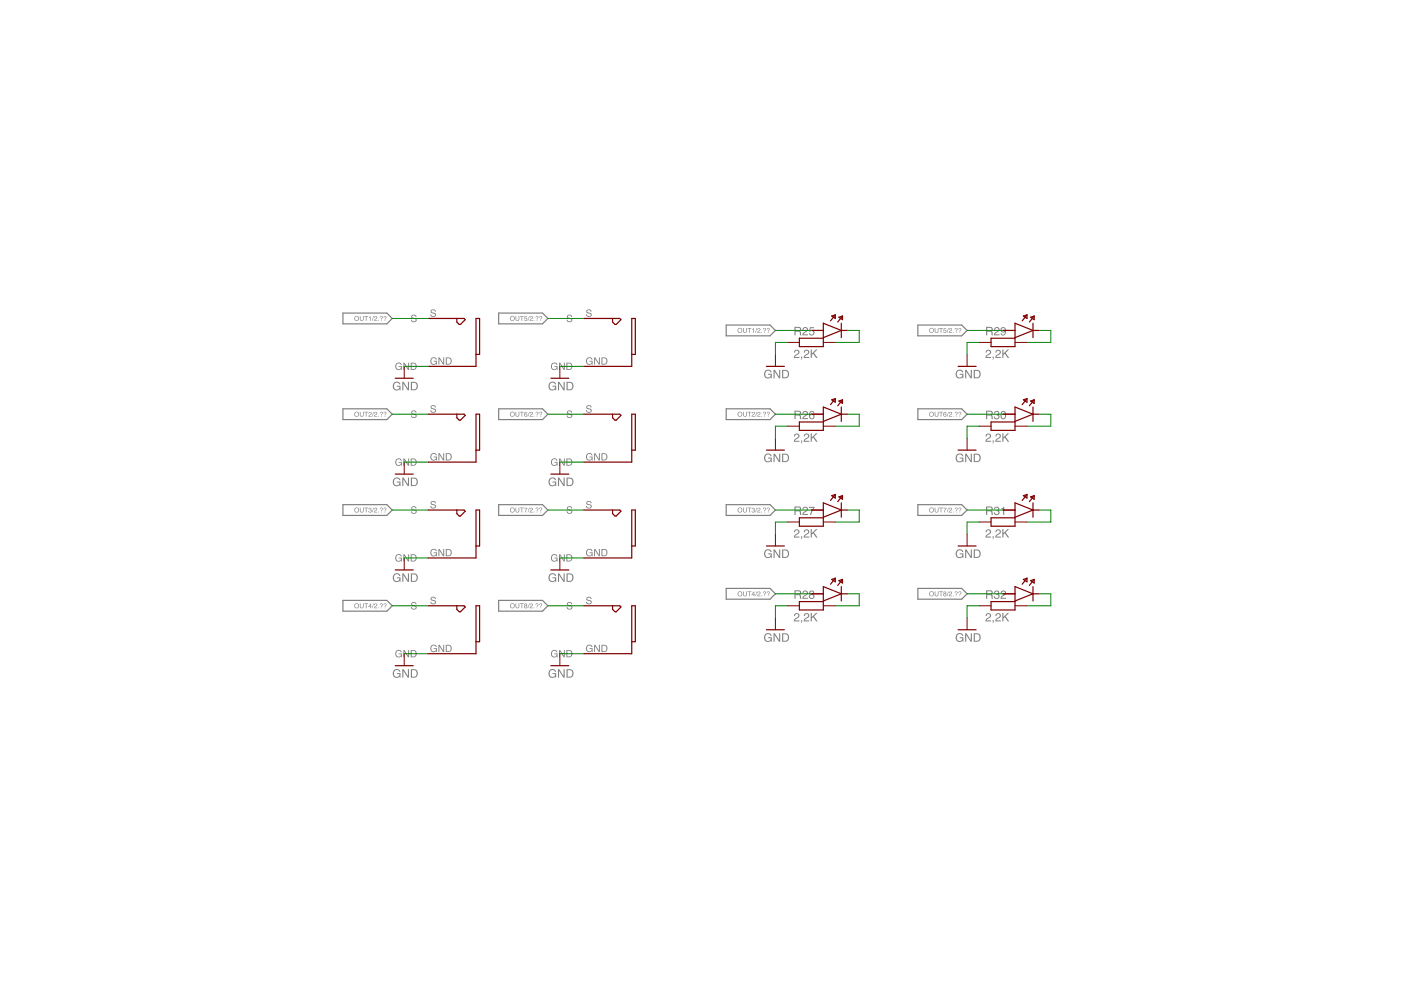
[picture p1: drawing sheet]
<svg xmlns="http://www.w3.org/2000/svg" width="297mm" height="210mm" viewBox="0 0 297 210" stroke-linecap="round" stroke-linejoin="round" font-family="sans-serif">
<g fill="#808080">
<path d="M83.5 81.2a.8 .8 0 0 1 1.4 .3h-.3a.65 .65 0 0 0-.9-.2 .65 .65 0 0 0-.1 .9 .57 .57 0 0 0 .6 .4 .57 .57 0 0 0 .5-.6h-.6v-.2h.8v.9h-.1l-.1-.2a.88 .88 0 0 1-1.2 .1 .88 .88 0 0 1-.1-1.2zM85.3 81h.3l.9 1.4v-1.4h.2v1.7h-.3l-.9-1.4v1.4h-.2zM87.3 81.2v1.3h.5a.7 .7 0 0 0 .5-.6 .7 .7 0 0 0-.5-.7zM87.1 81h.7a.91 .91 0 0 1 .8 .9 .91 .91 0 0 1-.8 .8h-.7z" fill-rule="evenodd"/>
<path d="M83.5 101.5a.8 .8 0 0 1 1.4 .3h-.3a.65 .65 0 0 0-.9-.2 .65 .65 0 0 0-.1 1 .57 .57 0 0 0 .6 .3 .57 .57 0 0 0 .5-.6h-.6v-.2h.8v1h-.1l-.1-.3a.88 .88 0 0 1-1.2 .1 .88 .88 0 0 1-.1-1.2zM85.3 101.3h.3l.9 1.4v-1.4h.2v1.8h-.3l-.9-1.5v1.5h-.2zM87.3 101.5v1.4h.5a.7 .7 0 0 0 .5-.7 .7 .7 0 0 0-.5-.7zM87.1 101.3h.7a.91 .91 0 0 1 .8 .9 .91 .91 0 0 1-.8 .9h-.7z" fill-rule="evenodd"/>
<path d="M83.5 121.8a.8 .8 0 0 1 1.4 .3h-.3a.65 .65 0 0 0-.9-.2 .65 .65 0 0 0-.1 1 .57 .57 0 0 0 .6 .3 .57 .57 0 0 0 .5-.6h-.6v-.2h.8v1h-.1l-.1-.3a.88 .88 0 0 1-1.2 .1 .88 .88 0 0 1-.1-1.2zM85.3 121.6h.3l.9 1.4v-1.4h.2v1.8h-.3l-.9-1.5v1.5h-.2zM87.3 121.8v1.4h.5a.7 .7 0 0 0 .5-.7 .7 .7 0 0 0-.5-.7zM87.1 121.6h.7a.91 .91 0 0 1 .8 .9 .91 .91 0 0 1-.8 .9h-.7z" fill-rule="evenodd"/>
<path d="M83.5 142.1a.8 .8 0 0 1 1.4 .3h-.3a.65 .65 0 0 0-.9-.2 .65 .65 0 0 0-.1 1 .57 .57 0 0 0 .6 .3 .57 .57 0 0 0 .5-.6h-.6v-.2h.8v1h-.1l-.1-.3a.88 .88 0 0 1-1.2 .1 .88 .88 0 0 1-.1-1.2zM85.3 141.9h.3l.9 1.4v-1.4h.2v1.8h-.3l-.9-1.5v1.5h-.2zM87.3 142.1v1.4h.5a.7 .7 0 0 0 .5-.7 .7 .7 0 0 0-.5-.7zM87.1 141.9h.7a.91 .91 0 0 1 .8 .9 .91 .91 0 0 1-.8 .9h-.7z" fill-rule="evenodd"/>
<path d="M116.5 81.2a.8 .8 0 0 1 1.4 .3h-.2a.65 .65 0 0 0-1-.2 .65 .65 0 0 0-.1 .9 .57 .57 0 0 0 .7 .4 .57 .57 0 0 0 .4-.6h-.6v-.2h.8v.9h-.1l-.1-.2a.88 .88 0 0 1-1.2 .1 .88 .88 0 0 1-.1-1.2zM118.3 81h.3l.9 1.4v-1.4h.2v1.7h-.3l-.9-1.4v1.4h-.2zM120.4 81.2v1.3h.4a.7 .7 0 0 0 .6-.6 .7 .7 0 0 0-.6-.7zM120.1 81h.7a.91 .91 0 0 1 .8 .9 .91 .91 0 0 1-.8 .8h-.7z" fill-rule="evenodd"/>
<path d="M116.5 101.5a.8 .8 0 0 1 1.4 .3h-.2a.65 .65 0 0 0-1-.2 .65 .65 0 0 0-.1 1 .57 .57 0 0 0 .7 .3 .57 .57 0 0 0 .4-.6h-.6v-.2h.8v1h-.1l-.1-.3a.88 .88 0 0 1-1.2 .1 .88 .88 0 0 1-.1-1.2zM118.3 101.3h.3l.9 1.4v-1.4h.2v1.8h-.3l-.9-1.5v1.5h-.2zM120.4 101.5v1.4h.4a.7 .7 0 0 0 .6-.7 .7 .7 0 0 0-.6-.7zM120.1 101.3h.7a.91 .91 0 0 1 .8 .9 .91 .91 0 0 1-.8 .9h-.7z" fill-rule="evenodd"/>
<path d="M116.5 121.8a.8 .8 0 0 1 1.4 .3h-.2a.65 .65 0 0 0-1-.2 .65 .65 0 0 0-.1 1 .57 .57 0 0 0 .7 .3 .57 .57 0 0 0 .4-.6h-.6v-.2h.8v1h-.1l-.1-.3a.88 .88 0 0 1-1.2 .1 .88 .88 0 0 1-.1-1.2zM118.3 121.6h.3l.9 1.4v-1.4h.2v1.8h-.3l-.9-1.5v1.5h-.2zM120.4 121.8v1.4h.4a.7 .7 0 0 0 .6-.7 .7 .7 0 0 0-.6-.7zM120.1 121.6h.7a.91 .91 0 0 1 .8 .9 .91 .91 0 0 1-.8 .9h-.7z" fill-rule="evenodd"/>
<path d="M116.5 142.1a.8 .8 0 0 1 1.4 .3h-.2a.65 .65 0 0 0-1-.2 .65 .65 0 0 0-.1 1 .57 .57 0 0 0 .7 .3 .57 .57 0 0 0 .4-.6h-.6v-.2h.8v1h-.1l-.1-.3a.88 .88 0 0 1-1.2 .1 .88 .88 0 0 1-.1-1.2zM118.3 141.9h.3l.9 1.4v-1.4h.2v1.8h-.3l-.9-1.5v1.5h-.2zM120.4 142.1v1.4h.4a.7 .7 0 0 0 .6-.7 .7 .7 0 0 0-.6-.7zM120.1 141.9h.7a.91 .91 0 0 1 .8 .9 .91 .91 0 0 1-.8 .9h-.7z" fill-rule="evenodd"/>
<path d="M162.2 78.6a.8 .8 0 0 1 1.4 .4h-.2a.65 .65 0 0 0-1-.3 .65 .65 0 0 0-.1 1 .57 .57 0 0 0 .7 .3 .57 .57 0 0 0 .4-.5h-.6v-.2h.8v.9h-.1l-.1-.2a.88 .88 0 0 1-1.2 0 .88 .88 0 0 1-.1-1.2zM164 78.4h.3l.9 1.5v-1.5h.2v1.8h-.2l-1-1.4v1.4h-.2zM166.1 78.6v1.4h.4a.7 .7 0 0 0 .6-.7 .7 .7 0 0 0-.6-.7zM165.8 78.4h.7a.91 .91 0 0 1 .8 .9 .91 .91 0 0 1-.8 .9h-.7z" fill-rule="evenodd"/>
<path d="M168.5 74.3a.6 .6 0 0 1 1 .2 .6 .6 0 0 1-.6 .8l-.4 .4h1v.2h-1.2a1.47 1.47 0 0 1 .9-1.1 .35 .35 0 0 0-.3-.5 .35 .35 0 0 0-.3 .5h-.3zM169.8 75.6h.3l-.1 .5-.2 .2 .2-.4h-.2zM170.6 74.3a.6 .6 0 0 1 1 .2 .6 .6 0 0 1-.6 .8l-.4 .4h1v.2h-1.2a1.47 1.47 0 0 1 .9-1.1 .35 .35 0 0 0-.3-.5 .35 .35 0 0 0-.4 .5h-.2zM171.9 74.1h.2v.9l.9-.9h.3l-.7 .7 .7 1.1h-.3l-.6-.9-.3 .3v.6h-.2z" fill-rule="evenodd"/>
<path d="M162.2 96.4a.8 .8 0 0 1 1.4 .3h-.2a.65 .65 0 0 0-1-.2 .65 .65 0 0 0-.1 1 .57 .57 0 0 0 .7 .3 .57 .57 0 0 0 .4-.6h-.6v-.2h.8v1h-.1l-.1-.2a.88 .88 0 0 1-1.2 0 .88 .88 0 0 1-.1-1.2zM164 96.2h.3l.9 1.4v-1.4h.2v1.8h-.2l-1-1.5v1.5h-.2zM166.1 96.4v1.4h.4a.7 .7 0 0 0 .6-.7 .7 .7 0 0 0-.6-.7zM165.8 96.2h.7a.91 .91 0 0 1 .8 .9 .91 .91 0 0 1-.8 .9h-.7z" fill-rule="evenodd"/>
<path d="M168.5 92a.6 .6 0 0 1 1 .3 .6 .6 0 0 1-.6 .8l-.4 .4h1v.2h-1.2a1.47 1.47 0 0 1 .9-1.1 .35 .35 0 0 0-.3-.5 .35 .35 0 0 0-.3 .4h-.3zM169.8 93.4h.3l-.1 .5-.2 .1 .2-.3h-.2zM170.6 92a.6 .6 0 0 1 1 .3 .6 .6 0 0 1-.6 .8l-.4 .4h1v.2h-1.2a1.47 1.47 0 0 1 .9-1.1 .35 .35 0 0 0-.3-.5 .35 .35 0 0 0-.4 .4h-.2zM171.9 91.9h.2v.8l.9-.8h.3l-.7 .7 .7 1.1h-.3l-.6-.9-.3 .2v.7h-.2z" fill-rule="evenodd"/>
<path d="M162.2 116.7a.8 .8 0 0 1 1.4 .3h-.2a.65 .65 0 0 0-1-.2 .65 .65 0 0 0-.1 1 .57 .57 0 0 0 .7 .3 .57 .57 0 0 0 .4-.6h-.6v-.2h.8v1h-.1l-.1-.2a.88 .88 0 0 1-1.2 0 .88 .88 0 0 1-.1-1.2zM164 116.5h.3l.9 1.5v-1.5h.2v1.8h-.2l-1-1.5v1.5h-.2zM166.1 116.7v1.4h.4a.7 .7 0 0 0 .6-.7 .7 .7 0 0 0-.6-.7zM165.8 116.5h.7a.91 .91 0 0 1 .8 .9 .91 .91 0 0 1-.8 .9h-.7z" fill-rule="evenodd"/>
<path d="M168.5 112.3a.6 .6 0 0 1 1 .3 .6 .6 0 0 1-.6 .8l-.4 .4h1v.2h-1.2a1.47 1.47 0 0 1 .9-1.1 .35 .35 0 0 0-.3-.5 .35 .35 0 0 0-.3 .4h-.3zM169.8 113.7h.3l-.1 .5-.2 .1 .2-.3h-.2zM170.6 112.3a.6 .6 0 0 1 1 .3 .6 .6 0 0 1-.6 .8l-.4 .4h1v.2h-1.2a1.47 1.47 0 0 1 .9-1.1 .35 .35 0 0 0-.3-.5 .35 .35 0 0 0-.4 .4h-.2zM171.9 112.2h.2v.9l.9-.9h.3l-.7 .7 .7 1.1h-.3l-.6-.9-.3 .3v.6h-.2z" fill-rule="evenodd"/>
<path d="M162.2 134.5a.8 .8 0 0 1 1.4 .3h-.2a.65 .65 0 0 0-1-.2 .65 .65 0 0 0-.1 1 .57 .57 0 0 0 .7 .3 .57 .57 0 0 0 .4-.6h-.6v-.2h.8v1h-.1l-.1-.3a.88 .88 0 0 1-1.2 .1 .88 .88 0 0 1-.1-1.2zM164 134.3h.3l.9 1.4v-1.4h.2v1.8h-.2l-1-1.5v1.5h-.2zM166.1 134.5v1.4h.4a.7 .7 0 0 0 .6-.7 .7 .7 0 0 0-.6-.7zM165.8 134.3h.7a.91 .91 0 0 1 .8 .9 .91 .91 0 0 1-.8 .9h-.7z" fill-rule="evenodd"/>
<path d="M168.5 130.1a.6 .6 0 0 1 1 .3 .6 .6 0 0 1-.6 .8l-.4 .3h1v.2h-1.2a1.47 1.47 0 0 1 .9-1 .35 .35 0 0 0-.3-.5 .35 .35 0 0 0-.3 .4h-.3zM169.8 131.5h.3l-.1 .5-.2 .1 .2-.3-.2-.1zM170.6 130.1a.6 .6 0 0 1 1 .3 .6 .6 0 0 1-.6 .8l-.4 .3h1v.2h-1.2a1.47 1.47 0 0 1 .9-1 .35 .35 0 0 0-.3-.5 .35 .35 0 0 0-.4 .4h-.2zM171.9 130h.2v.8l.9-.8h.3l-.7 .7 .7 1h-.3l-.6-.9-.3 .3v.6h-.2z" fill-rule="evenodd"/>
<path d="M202.9 78.6a.8 .8 0 0 1 1.3 .4h-.2a.65 .65 0 0 0-1-.3 .65 .65 0 0 0-.1 1 .57 .57 0 0 0 .7 .3 .57 .57 0 0 0 .4-.5h-.5v-.2h.8v.9h-.2l-.1-.2a.88 .88 0 0 1-1.2 0 .88 .88 0 0 1-.1-1.2zM204.6 78.4h.3l.9 1.5v-1.5h.3v1.8h-.3l-.9-1.4v1.4h-.3zM206.7 78.6v1.4h.4a.7 .7 0 0 0 .6-.7 .7 .7 0 0 0-.6-.7zM206.4 78.4h.8a.91 .91 0 0 1 .7 .9 .91 .91 0 0 1-.7 .9h-.8z" fill-rule="evenodd"/>
<path d="M209.2 74.3a.6 .6 0 0 1 .9 .2 .6 .6 0 0 1-.6 .8l-.3 .4h.9v.2h-1.2a1.47 1.47 0 0 1 1-1.1 .35 .35 0 0 0-.4-.5 .35 .35 0 0 0-.3 .5h-.2zM210.4 75.6h.3l-.1 .5-.2 .2 .2-.4h-.2zM211.3 74.3a.6 .6 0 0 1 .9 .2 .6 .6 0 0 1-.6 .8l-.3 .4h.9v.2h-1.2a1.47 1.47 0 0 1 .9-1.1 .35 .35 0 0 0-.3-.5 .35 .35 0 0 0-.3 .5h-.3zM212.5 74.1h.2v.9l.9-.9h.4l-.8 .7 .8 1.1h-.3l-.7-.9-.3 .3v.6h-.2z" fill-rule="evenodd"/>
<path d="M202.9 96.4a.8 .8 0 0 1 1.3 .3h-.2a.65 .65 0 0 0-1-.2 .65 .65 0 0 0-.1 1 .57 .57 0 0 0 .7 .3 .57 .57 0 0 0 .4-.6h-.5v-.2h.8v1h-.2l-.1-.2a.88 .88 0 0 1-1.2 0 .88 .88 0 0 1-.1-1.2zM204.6 96.2h.3l.9 1.4v-1.4h.3v1.8h-.3l-.9-1.5v1.5h-.3zM206.7 96.4v1.4h.4a.7 .7 0 0 0 .6-.7 .7 .7 0 0 0-.6-.7zM206.4 96.2h.8a.91 .91 0 0 1 .7 .9 .91 .91 0 0 1-.7 .9h-.8z" fill-rule="evenodd"/>
<path d="M209.2 92a.6 .6 0 0 1 .9 .3 .6 .6 0 0 1-.6 .8l-.3 .4h.9v.2h-1.2a1.47 1.47 0 0 1 1-1.1 .35 .35 0 0 0-.4-.5 .35 .35 0 0 0-.3 .4h-.2zM210.4 93.4h.3l-.1 .5-.2 .1 .2-.3h-.2zM211.3 92a.6 .6 0 0 1 .9 .3 .6 .6 0 0 1-.6 .8l-.3 .4h.9v.2h-1.2a1.47 1.47 0 0 1 .9-1.1 .35 .35 0 0 0-.3-.5 .35 .35 0 0 0-.3 .4h-.3zM212.5 91.9h.2v.8l.9-.8h.4l-.8 .7 .8 1.1h-.3l-.7-.9-.3 .2v.7h-.2z" fill-rule="evenodd"/>
<path d="M202.9 116.7a.8 .8 0 0 1 1.3 .3h-.2a.65 .65 0 0 0-1-.2 .65 .65 0 0 0-.1 1 .57 .57 0 0 0 .7 .3 .57 .57 0 0 0 .4-.6h-.5v-.2h.8v1h-.2l-.1-.2a.88 .88 0 0 1-1.2 0 .88 .88 0 0 1-.1-1.2zM204.6 116.5h.3l.9 1.5v-1.5h.3v1.8h-.3l-.9-1.5v1.5h-.3zM206.7 116.7v1.4h.4a.7 .7 0 0 0 .6-.7 .7 .7 0 0 0-.6-.7zM206.4 116.5h.8a.91 .91 0 0 1 .7 .9 .91 .91 0 0 1-.7 .9h-.8z" fill-rule="evenodd"/>
<path d="M209.2 112.3a.6 .6 0 0 1 .9 .3 .6 .6 0 0 1-.6 .8l-.3 .4h.9v.2h-1.2a1.47 1.47 0 0 1 1-1.1 .35 .35 0 0 0-.4-.5 .35 .35 0 0 0-.3 .4h-.2zM210.4 113.7h.3l-.1 .5-.2 .1 .2-.3h-.2zM211.3 112.3a.6 .6 0 0 1 .9 .3 .6 .6 0 0 1-.6 .8l-.3 .4h.9v.2h-1.2a1.47 1.47 0 0 1 .9-1.1 .35 .35 0 0 0-.3-.5 .35 .35 0 0 0-.3 .4h-.3zM212.5 112.2h.2v.9l.9-.9h.4l-.8 .7 .8 1.1h-.3l-.7-.9-.3 .3v.6h-.2z" fill-rule="evenodd"/>
<path d="M202.9 134.5a.8 .8 0 0 1 1.3 .3h-.2a.65 .65 0 0 0-1-.2 .65 .65 0 0 0-.1 1 .57 .57 0 0 0 .7 .3 .57 .57 0 0 0 .4-.6h-.5v-.2h.8v1h-.2l-.1-.3a.88 .88 0 0 1-1.2 .1 .88 .88 0 0 1-.1-1.2zM204.6 134.3h.3l.9 1.4v-1.4h.3v1.8h-.3l-.9-1.5v1.5h-.3zM206.7 134.5v1.4h.4a.7 .7 0 0 0 .6-.7 .7 .7 0 0 0-.6-.7zM206.4 134.3h.8a.91 .91 0 0 1 .7 .9 .91 .91 0 0 1-.7 .9h-.8z" fill-rule="evenodd"/>
<path d="M209.2 130.1a.6 .6 0 0 1 .9 .3 .6 .6 0 0 1-.6 .8l-.3 .3h.9v.2h-1.2a1.47 1.47 0 0 1 1-1 .35 .35 0 0 0-.4-.5 .35 .35 0 0 0-.3 .4h-.2zM210.4 131.5h.3l-.1 .5-.2 .1 .2-.3-.2-.1zM211.3 130.1a.6 .6 0 0 1 .9 .3 .6 .6 0 0 1-.6 .8l-.3 .3h.9v.2h-1.2a1.47 1.47 0 0 1 .9-1 .35 .35 0 0 0-.3-.5 .35 .35 0 0 0-.3 .4h-.3zM212.5 130h.2v.8l.9-.8h.4l-.8 .7 .8 1h-.3l-.7-.9-.3 .3v.6h-.2z" fill-rule="evenodd"/>
<path d="M87.3 66.8l.4-.1a.5 .5 0 0 1 .6 .5h-.2a.36 .36 0 0 0-.4-.3 .36 .36 0 0 0-.3 .3l.1 .1a.66 .66 0 0 1 .8 .8 .66 .66 0 0 1-.7 .2 .66 .66 0 0 1-.5-.5h.2a.4 .4 0 0 0 .4 .3 .4 .4 0 0 0 .4-.3v-.1a.64 .64 0 0 1-.7-.2 .64 .64 0 0 1-.1-.7z" fill-rule="evenodd"/>
<path d="M91.4 65.7l.4-.1a.5 .5 0 0 1 .6 .5h-.2a.36 .36 0 0 0-.4-.3 .36 .36 0 0 0-.3 .3l.1 .1a.66 .66 0 0 1 .8 .8 .66 .66 0 0 1-.7 .2 .66 .66 0 0 1-.5-.5h.2a.4 .4 0 0 0 .4 .3 .4 .4 0 0 0 .4-.3v-.1a.64 .64 0 0 1-.7-.2 .64 .64 0 0 1-.1-.7z" fill-rule="evenodd"/>
<path d="M84 77.1a.68 .68 0 0 1 1.2 .3h-.2a.58 .58 0 0 0-1 .1 .58 .58 0 0 0 .5 .8 .45 .45 0 0 0 .5-.5h-.5v-.2h.7v.8l-.2-.2a.77 .77 0 0 1-1.1 0 .77 .77 0 0 1 .1-1.1zM85.5 76.9h.3l.7 1.2v-1.2h.2v1.5h-.2l-.8-1.2v1.2h-.2zM87.3 77.1v1.2h.4a.6 .6 0 0 0 .4-.6 .6 .6 0 0 0-.4-.6zM87.1 76.9h.6a.78 .78 0 0 1 .6 .8 .78 .78 0 0 1-.6 .7h-.6z" fill-rule="evenodd"/>
<path d="M91.4 76a.68 .68 0 0 1 1.2 .2h-.2a.58 .58 0 0 0-1 .1 .58 .58 0 0 0 .6 .9 .45 .45 0 0 0 .4-.5h-.4v-.2h.6v.8l-.1-.2a.77 .77 0 0 1-1.2 0 .77 .77 0 0 1 .1-1.1zM93 75.8h.2l.8 1.2v-1.2h.2v1.5h-.3l-.7-1.2v1.2h-.2zM94.7 76v1.1h.4a.6 .6 0 0 0 .5-.6 .6 .6 0 0 0-.5-.5zM94.5 75.8h.6a.78 .78 0 0 1 .7 .8 .78 .78 0 0 1-.7 .7h-.6z" fill-rule="evenodd"/>
<path d="M87.3 87.1l.4-.1a.5 .5 0 0 1 .6 .5h-.2a.36 .36 0 0 0-.4-.3 .36 .36 0 0 0-.3 .3l.1 .1a.66 .66 0 0 1 .8 .8 .66 .66 0 0 1-.7 .2 .66 .66 0 0 1-.5-.5h.2a.4 .4 0 0 0 .4 .4 .4 .4 0 0 0 .4-.4v-.1a.64 .64 0 0 1-.7-.2 .64 .64 0 0 1-.1-.7z" fill-rule="evenodd"/>
<path d="M91.4 86l.4-.1a.5 .5 0 0 1 .6 .5h-.2a.36 .36 0 0 0-.4-.3 .36 .36 0 0 0-.3 .3l.1 .1a.66 .66 0 0 1 .8 .8 .66 .66 0 0 1-.7 .2 .66 .66 0 0 1-.5-.5h.2a.4 .4 0 0 0 .4 .3 .4 .4 0 0 0 .4-.3v-.1a.64 .64 0 0 1-.7-.2 .64 .64 0 0 1-.1-.7z" fill-rule="evenodd"/>
<path d="M84 97.4a.68 .68 0 0 1 1.2 .3h-.2a.58 .58 0 0 0-1 .1 .58 .58 0 0 0 .5 .8 .45 .45 0 0 0 .5-.5h-.5v-.2h.7v.8l-.2-.2a.77 .77 0 0 1-1.1 0 .77 .77 0 0 1 .1-1.1zM85.5 97.2h.3l.7 1.3v-1.3h.2v1.5h-.2l-.8-1.2v1.2h-.2zM87.3 97.4v1.2h.4a.6 .6 0 0 0 .4-.6 .6 .6 0 0 0-.4-.6zM87.1 97.2h.6a.78 .78 0 0 1 .6 .8 .78 .78 0 0 1-.6 .7h-.6z" fill-rule="evenodd"/>
<path d="M91.4 96.3a.68 .68 0 0 1 1.2 .3h-.2a.58 .58 0 0 0-1 .1 .58 .58 0 0 0 .6 .8 .45 .45 0 0 0 .4-.5h-.4v-.2h.6v.8l-.1-.2a.77 .77 0 0 1-1.2 0 .77 .77 0 0 1 .1-1.1zM93 96.1h.2l.8 1.2v-1.2h.2v1.5h-.3l-.7-1.2v1.2h-.2zM94.7 96.3v1.1h.4a.6 .6 0 0 0 .5-.5 .6 .6 0 0 0-.5-.6zM94.5 96.1h.6a.78 .78 0 0 1 .7 .8 .78 .78 0 0 1-.7 .7h-.6z" fill-rule="evenodd"/>
<path d="M87.3 107.5l.4-.2a.5 .5 0 0 1 .6 .5h-.2a.36 .36 0 0 0-.4-.3 .36 .36 0 0 0-.3 .4h.1a.66 .66 0 0 1 .8 .8 .66 .66 0 0 1-.7 .2 .66 .66 0 0 1-.5-.5h.2a.4 .4 0 0 0 .4 .4 .4 .4 0 0 0 .4-.4v-.1a.64 .64 0 0 1-.7-.2 .64 .64 0 0 1-.1-.6z" fill-rule="evenodd"/>
<path d="M91.4 106.3l.4-.1a.5 .5 0 0 1 .6 .5h-.2a.36 .36 0 0 0-.4-.3 .36 .36 0 0 0-.3 .3l.1 .1a.66 .66 0 0 1 .8 .8 .66 .66 0 0 1-.7 .2 .66 .66 0 0 1-.5-.5h.2a.4 .4 0 0 0 .4 .4 .4 .4 0 0 0 .4-.4v-.1a.64 .64 0 0 1-.7-.2 .64 .64 0 0 1-.1-.7z" fill-rule="evenodd"/>
<path d="M84 117.7a.68 .68 0 0 1 1.2 .3h-.2a.58 .58 0 0 0-1 .1 .58 .58 0 0 0 .5 .8 .45 .45 0 0 0 .5-.5h-.5v-.2h.7v.9l-.2-.2a.77 .77 0 0 1-1.1-.1 .77 .77 0 0 1 .1-1.1zM85.5 117.5h.3l.7 1.3v-1.3h.2v1.6h-.2l-.8-1.3v1.3h-.2zM87.3 117.7v1.2h.4a.6 .6 0 0 0 .4-.6 .6 .6 0 0 0-.4-.6zM87.1 117.5h.6a.78 .78 0 0 1 .6 .8 .78 .78 0 0 1-.6 .8h-.6z" fill-rule="evenodd"/>
<path d="M91.4 116.6a.68 .68 0 0 1 1.2 .3h-.2a.58 .58 0 0 0-1 .1 .58 .58 0 0 0 .6 .8 .45 .45 0 0 0 .4-.5h-.4v-.2h.6v.8l-.1-.2a.77 .77 0 0 1-1.2 0 .77 .77 0 0 1 .1-1.1zM93 116.4h.2l.8 1.2v-1.2h.2v1.5h-.3l-.7-1.2v1.2h-.2zM94.7 116.6v1.2h.4a.6 .6 0 0 0 .5-.6 .6 .6 0 0 0-.5-.6zM94.5 116.4h.6a.78 .78 0 0 1 .7 .8 .78 .78 0 0 1-.7 .7h-.6z" fill-rule="evenodd"/>
<path d="M87.3 127.8l.4-.2a.5 .5 0 0 1 .6 .5h-.2a.36 .36 0 0 0-.4-.3 .36 .36 0 0 0-.3 .4h.1a.66 .66 0 0 1 .8 .9 .66 .66 0 0 1-.7 .1 .66 .66 0 0 1-.5-.5h.2a.4 .4 0 0 0 .4 .4 .4 .4 0 0 0 .4-.4v-.1a.64 .64 0 0 1-.7-.2 .64 .64 0 0 1-.1-.6z" fill-rule="evenodd"/>
<path d="M91.4 126.7l.4-.2a.5 .5 0 0 1 .6 .5h-.2a.36 .36 0 0 0-.4-.3 .36 .36 0 0 0-.3 .4h.1a.66 .66 0 0 1 .8 .8 .66 .66 0 0 1-.7 .2 .66 .66 0 0 1-.5-.5h.2a.4 .4 0 0 0 .4 .4 .4 .4 0 0 0 .4-.4v-.1a.64 .64 0 0 1-.7-.2 .64 .64 0 0 1-.1-.6z" fill-rule="evenodd"/>
<path d="M84 138a.68 .68 0 0 1 1.2 .3h-.2a.58 .58 0 0 0-1 .1 .58 .58 0 0 0 .5 .8 .45 .45 0 0 0 .5-.5h-.5v-.2h.7v.9l-.2-.2a.77 .77 0 0 1-1.1-.1 .77 .77 0 0 1 .1-1.1zM85.5 137.8h.3l.7 1.3v-1.3h.2v1.6h-.2l-.8-1.3v1.3h-.2zM87.3 138v1.2h.4a.6 .6 0 0 0 .4-.6 .6 .6 0 0 0-.4-.6zM87.1 137.8h.6a.78 .78 0 0 1 .6 .8 .78 .78 0 0 1-.6 .8h-.6z" fill-rule="evenodd"/>
<path d="M91.4 136.9a.68 .68 0 0 1 1.2 .3h-.2a.58 .58 0 0 0-1 .1 .58 .58 0 0 0 .6 .8 .45 .45 0 0 0 .4-.5h-.4v-.2h.6v.8l-.1-.2a.77 .77 0 0 1-1.2 0 .77 .77 0 0 1 .1-1.1zM93 136.7h.2l.8 1.3v-1.3h.2v1.5h-.3l-.7-1.2v1.2h-.2zM94.7 136.9v1.2h.4a.6 .6 0 0 0 .5-.6 .6 .6 0 0 0-.5-.6zM94.5 136.7h.6a.78 .78 0 0 1 .7 .8 .78 .78 0 0 1-.7 .7h-.6z" fill-rule="evenodd"/>
<path d="M120.3 66.8l.4-.1a.5 .5 0 0 1 .6 .5h-.2a.36 .36 0 0 0-.4-.3 .36 .36 0 0 0-.3 .3l.1 .1a.66 .66 0 0 1 .8 .8 .66 .66 0 0 1-.7 .2 .66 .66 0 0 1-.5-.5h.2a.4 .4 0 0 0 .4 .3 .4 .4 0 0 0 .4-.3v-.1a.64 .64 0 0 1-.7-.2 .64 .64 0 0 1-.1-.7z" fill-rule="evenodd"/>
<path d="M124.4 65.7l.4-.1a.5 .5 0 0 1 .6 .5h-.2a.36 .36 0 0 0-.4-.3 .36 .36 0 0 0-.3 .3l.1 .1a.66 .66 0 0 1 .8 .8 .66 .66 0 0 1-.7 .2 .66 .66 0 0 1-.5-.5h.2a.4 .4 0 0 0 .4 .3 .4 .4 0 0 0 .4-.3v-.1a.64 .64 0 0 1-.7-.2 .64 .64 0 0 1-.1-.7z" fill-rule="evenodd"/>
<path d="M117 77.1a.68 .68 0 0 1 1.2 .3h-.2a.58 .58 0 0 0-1 .1 .58 .58 0 0 0 .5 .8 .45 .45 0 0 0 .5-.5h-.5v-.2h.7v.8l-.2-.2a.77 .77 0 0 1-1.1 0 .77 .77 0 0 1 .1-1.1zM118.5 76.9h.3l.8 1.2v-1.2h.1v1.5h-.2l-.8-1.2v1.2h-.2zM120.3 77.1v1.2h.4a.6 .6 0 0 0 .5-.6 .6 .6 0 0 0-.5-.6zM120.1 76.9h.6a.78 .78 0 0 1 .7 .8 .78 .78 0 0 1-.7 .7h-.6z" fill-rule="evenodd"/>
<path d="M124.5 76a.68 .68 0 0 1 1.1 .2h-.2a.58 .58 0 0 0-1 .1 .58 .58 0 0 0 .6 .9 .45 .45 0 0 0 .5-.5h-.5v-.2h.6v.8l-.1-.2a.77 .77 0 0 1-1.2 0 .77 .77 0 0 1 .2-1.1zM126 75.8h.2l.8 1.2v-1.2h.2v1.5h-.3l-.7-1.2v1.2h-.2zM127.7 76v1.1h.4a.6 .6 0 0 0 .5-.6 .6 .6 0 0 0-.5-.5zM127.5 75.8h.6a.78 .78 0 0 1 .7 .8 .78 .78 0 0 1-.7 .7h-.6z" fill-rule="evenodd"/>
<path d="M120.3 87.1l.4-.1a.5 .5 0 0 1 .6 .5h-.2a.36 .36 0 0 0-.4-.3 .36 .36 0 0 0-.3 .3l.1 .1a.66 .66 0 0 1 .8 .8 .66 .66 0 0 1-.7 .2 .66 .66 0 0 1-.5-.5h.2a.4 .4 0 0 0 .4 .4 .4 .4 0 0 0 .4-.4v-.1a.64 .64 0 0 1-.7-.2 .64 .64 0 0 1-.1-.7z" fill-rule="evenodd"/>
<path d="M124.4 86l.4-.1a.5 .5 0 0 1 .6 .5h-.2a.36 .36 0 0 0-.4-.3 .36 .36 0 0 0-.3 .3l.1 .1a.66 .66 0 0 1 .8 .8 .66 .66 0 0 1-.7 .2 .66 .66 0 0 1-.5-.5h.2a.4 .4 0 0 0 .4 .3 .4 .4 0 0 0 .4-.3v-.1a.64 .64 0 0 1-.7-.2 .64 .64 0 0 1-.1-.7z" fill-rule="evenodd"/>
<path d="M117 97.4a.68 .68 0 0 1 1.2 .3h-.2a.58 .58 0 0 0-1 .1 .58 .58 0 0 0 .5 .8 .45 .45 0 0 0 .5-.5h-.5v-.2h.7v.8l-.2-.2a.77 .77 0 0 1-1.1 0 .77 .77 0 0 1 .1-1.1zM118.5 97.2h.3l.8 1.3v-1.3h.1v1.5h-.2l-.8-1.2v1.2h-.2zM120.3 97.4v1.2h.4a.6 .6 0 0 0 .5-.6 .6 .6 0 0 0-.5-.6zM120.1 97.2h.6a.78 .78 0 0 1 .7 .8 .78 .78 0 0 1-.7 .7h-.6z" fill-rule="evenodd"/>
<path d="M124.5 96.3a.68 .68 0 0 1 1.1 .3h-.2a.58 .58 0 0 0-1 .1 .58 .58 0 0 0 .6 .8 .45 .45 0 0 0 .5-.5h-.5v-.2h.6v.8l-.1-.2a.77 .77 0 0 1-1.2 0 .77 .77 0 0 1 .2-1.1zM126 96.1h.2l.8 1.2v-1.2h.2v1.5h-.3l-.7-1.2v1.2h-.2zM127.7 96.3v1.1h.4a.6 .6 0 0 0 .5-.5 .6 .6 0 0 0-.5-.6zM127.5 96.1h.6a.78 .78 0 0 1 .7 .8 .78 .78 0 0 1-.7 .7h-.6z" fill-rule="evenodd"/>
<path d="M120.3 107.5l.4-.2a.5 .5 0 0 1 .6 .5h-.2a.36 .36 0 0 0-.4-.3 .36 .36 0 0 0-.3 .4h.1a.66 .66 0 0 1 .8 .8 .66 .66 0 0 1-.7 .2 .66 .66 0 0 1-.5-.5h.2a.4 .4 0 0 0 .4 .4 .4 .4 0 0 0 .4-.4v-.1a.64 .64 0 0 1-.7-.2 .64 .64 0 0 1-.1-.6z" fill-rule="evenodd"/>
<path d="M124.4 106.3l.4-.1a.5 .5 0 0 1 .6 .5h-.2a.36 .36 0 0 0-.4-.3 .36 .36 0 0 0-.3 .3l.1 .1a.66 .66 0 0 1 .8 .8 .66 .66 0 0 1-.7 .2 .66 .66 0 0 1-.5-.5h.2a.4 .4 0 0 0 .4 .4 .4 .4 0 0 0 .4-.4v-.1a.64 .64 0 0 1-.7-.2 .64 .64 0 0 1-.1-.7z" fill-rule="evenodd"/>
<path d="M117 117.7a.68 .68 0 0 1 1.2 .3h-.2a.58 .58 0 0 0-1 .1 .58 .58 0 0 0 .5 .8 .45 .45 0 0 0 .5-.5h-.5v-.2h.7v.9l-.2-.2a.77 .77 0 0 1-1.1-.1 .77 .77 0 0 1 .1-1.1zM118.5 117.5h.3l.8 1.3v-1.3h.1v1.6h-.2l-.8-1.3v1.3h-.2zM120.3 117.7v1.2h.4a.6 .6 0 0 0 .5-.6 .6 .6 0 0 0-.5-.6zM120.1 117.5h.6a.78 .78 0 0 1 .7 .8 .78 .78 0 0 1-.7 .8h-.6z" fill-rule="evenodd"/>
<path d="M124.5 116.6a.68 .68 0 0 1 1.1 .3h-.2a.58 .58 0 0 0-1 .1 .58 .58 0 0 0 .6 .8 .45 .45 0 0 0 .5-.5h-.5v-.2h.6v.8l-.1-.2a.77 .77 0 0 1-1.2 0 .77 .77 0 0 1 .2-1.1zM126 116.4h.2l.8 1.2v-1.2h.2v1.5h-.3l-.7-1.2v1.2h-.2zM127.7 116.6v1.2h.4a.6 .6 0 0 0 .5-.6 .6 .6 0 0 0-.5-.6zM127.5 116.4h.6a.78 .78 0 0 1 .7 .8 .78 .78 0 0 1-.7 .7h-.6z" fill-rule="evenodd"/>
<path d="M120.3 127.8l.4-.2a.5 .5 0 0 1 .6 .5h-.2a.36 .36 0 0 0-.4-.3 .36 .36 0 0 0-.3 .4h.1a.66 .66 0 0 1 .8 .9 .66 .66 0 0 1-.7 .1 .66 .66 0 0 1-.5-.5h.2a.4 .4 0 0 0 .4 .4 .4 .4 0 0 0 .4-.4v-.1a.64 .64 0 0 1-.7-.2 .64 .64 0 0 1-.1-.6z" fill-rule="evenodd"/>
<path d="M124.4 126.7l.4-.2a.5 .5 0 0 1 .6 .5h-.2a.36 .36 0 0 0-.4-.3 .36 .36 0 0 0-.3 .4h.1a.66 .66 0 0 1 .8 .8 .66 .66 0 0 1-.7 .2 .66 .66 0 0 1-.5-.5h.2a.4 .4 0 0 0 .4 .4 .4 .4 0 0 0 .4-.4v-.1a.64 .64 0 0 1-.7-.2 .64 .64 0 0 1-.1-.6z" fill-rule="evenodd"/>
<path d="M117 138a.68 .68 0 0 1 1.2 .3h-.2a.58 .58 0 0 0-1 .1 .58 .58 0 0 0 .5 .8 .45 .45 0 0 0 .5-.5h-.5v-.2h.7v.9l-.2-.2a.77 .77 0 0 1-1.1-.1 .77 .77 0 0 1 .1-1.1zM118.5 137.8h.3l.8 1.3v-1.3h.1v1.6h-.2l-.8-1.3v1.3h-.2zM120.3 138v1.2h.4a.6 .6 0 0 0 .5-.6 .6 .6 0 0 0-.5-.6zM120.1 137.8h.6a.78 .78 0 0 1 .7 .8 .78 .78 0 0 1-.7 .8h-.6z" fill-rule="evenodd"/>
<path d="M124.5 136.9a.68 .68 0 0 1 1.1 .3h-.2a.58 .58 0 0 0-1 .1 .58 .58 0 0 0 .6 .8 .45 .45 0 0 0 .5-.5h-.5v-.2h.6v.8l-.1-.2a.77 .77 0 0 1-1.2 0 .77 .77 0 0 1 .2-1.1zM126 136.7h.2l.8 1.3v-1.3h.2v1.5h-.3l-.7-1.2v1.2h-.2zM127.7 136.9v1.2h.4a.6 .6 0 0 0 .5-.6 .6 .6 0 0 0-.5-.6zM127.5 136.7h.6a.78 .78 0 0 1 .7 .8 .78 .78 0 0 1-.7 .7h-.6z" fill-rule="evenodd"/>
<path d="M168.7 69.5v.6h.5a.31 .31 0 0 0 .4-.3 .31 .31 0 0 0-.3-.3zM168.4 69.3h.9a.49 .49 0 0 1 .5 .3 .49 .49 0 0 1-.2 .6l.2 .2 .1 .7h-.3l-.1-.7-.3-.1h-.5v.8h-.3zM170.3 69.5a.6 .6 0 0 1 1 .2 .6 .6 0 0 1-.6 .8l-.4 .4h1v.2h-1.2a1.47 1.47 0 0 1 .9-1.1 .35 .35 0 0 0-.3-.5 .35 .35 0 0 0-.3 .5h-.3zM171.7 69.4h.9v.2h-.7l-.1 .5a.61 .61 0 0 1 .9 .3 .61 .61 0 0 1-.5 .8 .61 .61 0 0 1-.7-.5h.2a.38 .38 0 0 0 .6 .1 .38 .38 0 0 0 0-.6 .38 .38 0 0 0-.6 .1h-.1z" fill-rule="evenodd"/>
<path d="M168.7 87.3v.6h.5a.31 .31 0 0 0 .4-.3 .31 .31 0 0 0-.3-.3zM168.4 87.1h.9a.49 .49 0 0 1 .5 .3 .49 .49 0 0 1-.2 .6l.2 .2 .1 .7h-.3l-.1-.7-.3-.1h-.5v.8h-.3zM170.3 87.2a.6 .6 0 0 1 1 .3 .6 .6 0 0 1-.6 .8l-.4 .4h1v.2h-1.2a1.47 1.47 0 0 1 .9-1.1 .35 .35 0 0 0-.3-.5 .35 .35 0 0 0-.3 .4h-.3zM171.7 87.3l.6-.2 .3 .3 .1 .2h-.3a.36 .36 0 0 0-.4-.3 .36 .36 0 0 0-.2 .5l-.1 .2a.58 .58 0 0 1 .9 .2 .58 .58 0 0 1-.4 .8 .58 .58 0 0 1-.7-.6zM171.8 88.3a.37 .37 0 0 0 .7 0 .37 .37 0 0 0-.7 0z" fill-rule="evenodd"/>
<path d="M168.7 107.6v.6h.5a.31 .31 0 0 0 .4-.3 .31 .31 0 0 0-.3-.3zM168.4 107.4h.9a.49 .49 0 0 1 .5 .3 .49 .49 0 0 1-.2 .6l.2 .2 .1 .7h-.3l-.1-.7-.3-.1h-.5v.8h-.3zM170.3 107.5a.6 .6 0 0 1 1 .3 .6 .6 0 0 1-.6 .8l-.4 .4h1v.2h-1.2a1.47 1.47 0 0 1 .9-1.1 .35 .35 0 0 0-.3-.5 .35 .35 0 0 0-.3 .5h-.3zM171.5 107.5h1.2l-.7 1.7h-.2l.1-.5 .6-1h-1z" fill-rule="evenodd"/>
<path d="M168.7 125.4v.6h.5a.31 .31 0 0 0 .4-.3 .31 .31 0 0 0-.3-.3zM168.4 125.2h.9a.49 .49 0 0 1 .5 .3 .49 .49 0 0 1-.2 .6l.2 .2 .1 .6h-.3l-.1-.6-.3-.1h-.5v.7h-.3zM170.3 125.3a.6 .6 0 0 1 1 .3 .6 .6 0 0 1-.6 .8l-.4 .3h1v.2h-1.2a1.47 1.47 0 0 1 .9-1 .35 .35 0 0 0-.3-.5 .35 .35 0 0 0-.3 .4h-.3zM171.8 125.7a.3 .3 0 0 0 .6 0 .3 .3 0 0 0-.6 0zM171.7 126.5a.4 .4 0 0 0 .8 0 .4 .4 0 0 0-.8 0zM171.7 125.3a.5 .5 0 0 1 .7 0 .5 .5 0 0 1 0 .7 .54 .54 0 0 1 .1 .8 .54 .54 0 0 1-.8 0 .54 .54 0 0 1 .1-.8l-.2-.3z" fill-rule="evenodd"/>
<path d="M209.3 69.5v.6h.6a.31 .31 0 0 0 .3-.3 .31 .31 0 0 0-.3-.3zM209.1 69.3h.8a.49 .49 0 0 1 .6 .3 .49 .49 0 0 1-.3 .6l.2 .2 .2 .7h-.3l-.1-.7-.3-.1h-.6v.8h-.2zM211 69.5a.6 .6 0 0 1 .9 .2 .6 .6 0 0 1-.6 .8l-.3 .4h.9v.2h-1.2a1.47 1.47 0 0 1 1-1.1 .35 .35 0 0 0-.3-.5 .35 .35 0 0 0-.4 .5h-.2zM212.3 69.5a.67 .67 0 0 1 .8 0 .67 .67 0 0 1 .2 .9 .59 .59 0 0 1-.4 .7 .59 .59 0 0 1-.8-.4h.3a.35 .35 0 0 0 .4 .3 .35 .35 0 0 0 .2-.5l.1-.2a.56 .56 0 0 1-.8 .1 .56 .56 0 0 1 0-.9zM212.4 69.9a.37 .37 0 0 0 .7 0 .37 .37 0 0 0-.7 0z" fill-rule="evenodd"/>
<path d="M209.3 87.3v.6h.6a.31 .31 0 0 0 .3-.3 .31 .31 0 0 0-.3-.3zM209.1 87.1h.8a.49 .49 0 0 1 .6 .3 .49 .49 0 0 1-.3 .6l.2 .2 .2 .7h-.3l-.1-.7-.3-.1h-.6v.8h-.2zM210.9 87.2a.5 .5 0 0 1 .8 0 .5 .5 0 0 1-.1 .7 .58 .58 0 0 1-.1 1 .58 .58 0 0 1-.8-.6h.2a.35 .35 0 0 0 .5 .4 .35 .35 0 0 0 .1-.6h-.3v-.2a.29 .29 0 0 0 .4-.2 .29 .29 0 0 0-.3-.4l-.3 .2v.2h-.2zM212.3 87.3a.63 .63 0 0 1 .8 0 .63 .63 0 0 1 .2 .7 .65 .65 0 0 1-.6 .9 .65 .65 0 0 1-.6-.9zM212.6 87.4a.96 .96 0 0 0 .1 1.3 .85 .85 0 0 0 0-1.4z" fill-rule="evenodd"/>
<path d="M209.3 107.6v.6h.6a.31 .31 0 0 0 .3-.3 .31 .31 0 0 0-.3-.3zM209.1 107.4h.8a.49 .49 0 0 1 .6 .3 .49 .49 0 0 1-.3 .6l.2 .2 .2 .7h-.3l-.1-.7-.3-.1h-.6v.8h-.2zM210.9 107.5a.5 .5 0 0 1 .8 0 .5 .5 0 0 1-.1 .8 .58 .58 0 0 1-.1 .9 .58 .58 0 0 1-.8-.6h.2a.35 .35 0 0 0 .5 .4 .35 .35 0 0 0 .1-.6h-.3v-.2a.29 .29 0 0 0 .4-.2 .29 .29 0 0 0-.3-.4l-.3 .2v.2h-.2zM212.3 107.8l.6-.4v1.8h-.2v-1.3h-.4z" fill-rule="evenodd"/>
<path d="M209.3 125.4v.6h.6a.31 .31 0 0 0 .3-.3 .31 .31 0 0 0-.3-.3zM209.1 125.2h.8a.49 .49 0 0 1 .6 .3 .49 .49 0 0 1-.3 .6l.2 .2 .2 .6h-.3l-.1-.6-.3-.1h-.6v.7h-.2zM210.9 125.3a.5 .5 0 0 1 .8 0 .5 .5 0 0 1-.1 .7 .58 .58 0 0 1-.1 1 .58 .58 0 0 1-.8-.6h.2a.35 .35 0 0 0 .5 .4 .35 .35 0 0 0 .1-.6l-.3-.1v-.1a.29 .29 0 0 0 .4-.3 .29 .29 0 0 0-.3-.3l-.3 .1v.3h-.2zM212.4 125.3a.6 .6 0 0 1 .9 .3 .6 .6 0 0 1-.6 .8l-.3 .3h.9v.2h-1.2a1.47 1.47 0 0 1 1-1 .35 .35 0 0 0-.4-.5 .35 .35 0 0 0-.3 .4h-.2z" fill-rule="evenodd"/>
</g>
<path d="M72.7 66.4h9.3l1.2 1.1-1.2 1.2h-9.3z" fill="none" stroke="#808080" stroke-width=".25"/>
<path d="M75.1 67.5a.55 .55 0 0 1 1.1 0 .55 .55 0 0 1-1.1 0zM75.3 67.5a.39 .39 0 0 0 .7 0 .39 .39 0 0 0-.7 0zM76.3 67h.1v.6a.26 .26 0 0 0 .3 .3 .26 .26 0 0 0 .3-.3v-.6h.1v.6a.41 .41 0 0 1-.4 .5 .41 .41 0 0 1-.4-.5zM77.2 67h.8v.1h-.3v.9h-.1v-.9h-.4zM78.2 67.2l.4-.2v1h-.2v-.7zM79.2 67l-.3 1zM79.4 67.2a.35 .35 0 0 1 .6 .1 .35 .35 0 0 1-.4 .4l-.2 .2h.6v.1h-.7l.1-.3a.35 .35 0 0 0 .4-.2 .35 .35 0 0 0-.1-.3l-.4 .2zM80.2 67.9l.1 .1zM80.8 67.9l.1 .1zM80.6 67.1a.34 .34 0 0 1 .5 .1 .34 .34 0 0 1-.2 .5l-.1 .1 .2-.5a.18 .18 0 0 0-.2-.2 .18 .18 0 0 0-.1 .2h-.2zM81.6 67.9l.1 .1zM81.4 67.1a.34 .34 0 0 1 .5 .1 .34 .34 0 0 1-.2 .5l-.1 .1 .2-.5a.18 .18 0 0 0-.2-.2 .18 .18 0 0 0-.1 .2h-.2z" fill-rule="evenodd" fill="#808080"/>
<path d="M154 68.9h9.3l1.1 1.2-1.1 1.1h-9.3z" fill="none" stroke="#808080" stroke-width=".25"/>
<path d="M156.4 70.1a.53 .53 0 0 1 1 0 .53 .53 0 0 1-1 0zM156.5 70a.4 .4 0 0 0 .8 0 .4 .4 0 0 0-.8 0zM157.5 69.5h.2v.7a.26 .26 0 0 0 .2 .3 .26 .26 0 0 0 .3-.3v-.7h.1v.6a.41 .41 0 0 1-.4 .5 .41 .41 0 0 1-.4-.5zM158.5 69.5h.8v.2h-.3v.9h-.2v-.9h-.3zM159.5 69.8l.3-.2v1h-.1v-.7zM160.4 69.5l-.3 1.1zM160.6 69.7a.35 .35 0 0 1 .6 .1 .35 .35 0 0 1-.4 .5l-.1 .1h.5v.2h-.7l.2-.4a.35 .35 0 0 0 .3-.1 .35 .35 0 0 0 0-.4l-.4 .2zM161.4 70.4l.2 .2zM162 70.4l.2 .2zM161.9 69.6a.34 .34 0 0 1 .5 .2 .34 .34 0 0 1-.2 .4l-.2 .1 .3-.4a.18 .18 0 0 0-.2-.3 .18 .18 0 0 0-.2 .3h-.1zM162.8 70.4l.2 .2zM162.7 69.6a.34 .34 0 0 1 .5 .2 .34 .34 0 0 1-.3 .4l-.1 .1 .3-.4a.18 .18 0 0 0-.2-.3 .18 .18 0 0 0-.2 .3h-.1z" fill-rule="evenodd" fill="#808080"/>
<path d="M72.7 86.7h9.3l1.2 1.1-1.2 1.2h-9.3z" fill="none" stroke="#808080" stroke-width=".25"/>
<path d="M75.1 87.8a.55 .55 0 0 1 1.1 0 .55 .55 0 0 1-1.1 0zM75.3 87.8a.39 .39 0 0 0 .7 0 .39 .39 0 0 0-.7 0zM76.3 87.3h.1v.6a.26 .26 0 0 0 .3 .3 .26 .26 0 0 0 .3-.3v-.6h.1v.6a.41 .41 0 0 1-.4 .5 .41 .41 0 0 1-.4-.5zM77.2 87.3h.8v.1h-.3v.9h-.1v-.9h-.4zM78.2 87.5a.35 .35 0 0 1 .6 .1 .35 .35 0 0 1-.4 .4l-.2 .2h.6v.1h-.7l.1-.3a.35 .35 0 0 0 .4-.2 .35 .35 0 0 0-.1-.3l-.4 .2zM79.2 87.3l-.3 1zM79.4 87.5a.35 .35 0 0 1 .6 .1 .35 .35 0 0 1-.4 .4l-.2 .2h.6v.1h-.7l.1-.3a.35 .35 0 0 0 .4-.2 .35 .35 0 0 0-.1-.3l-.4 .2zM80.2 88.2l.1 .1zM80.8 88.2l.1 .1zM80.6 87.4a.34 .34 0 0 1 .5 .1 .34 .34 0 0 1-.2 .5l-.1 .1 .2-.5a.18 .18 0 0 0-.2-.2 .18 .18 0 0 0-.1 .2h-.2zM81.6 88.2l.1 .1zM81.4 87.4a.34 .34 0 0 1 .5 .1 .34 .34 0 0 1-.2 .5l-.1 .1 .2-.5a.18 .18 0 0 0-.2-.2 .18 .18 0 0 0-.1 .2h-.2z" fill-rule="evenodd" fill="#808080"/>
<path d="M154 86.7h9.3l1.1 1.1-1.1 1.2h-9.3z" fill="none" stroke="#808080" stroke-width=".25"/>
<path d="M156.4 87.8a.53 .53 0 0 1 1 0 .53 .53 0 0 1-1 0zM156.5 87.8a.4 .4 0 0 0 .8 0 .4 .4 0 0 0-.8 0zM157.5 87.3h.2v.6a.26 .26 0 0 0 .2 .3 .26 .26 0 0 0 .3-.3v-.6h.1v.6a.41 .41 0 0 1-.4 .5 .41 .41 0 0 1-.4-.5zM158.5 87.3h.8v.1h-.3v.9h-.2v-.9h-.3zM159.4 87.5a.35 .35 0 0 1 .6 .1 .35 .35 0 0 1-.4 .4l-.1 .2h.5v.1h-.6l.1-.3a.35 .35 0 0 0 .3-.2 .35 .35 0 0 0 0-.3l-.4 .2zM160.4 87.3l-.3 1zM160.6 87.5a.35 .35 0 0 1 .6 .1 .35 .35 0 0 1-.4 .4l-.1 .2h.5v.1h-.7l.2-.3a.35 .35 0 0 0 .3-.2 .35 .35 0 0 0 0-.3l-.4 .2zM161.4 88.2l.2 .1zM162 88.2l.2 .1zM161.9 87.4a.34 .34 0 0 1 .5 .1 .34 .34 0 0 1-.2 .5l-.2 .1 .3-.5a.18 .18 0 0 0-.2-.2 .18 .18 0 0 0-.2 .2h-.1zM162.8 88.2l.2 .1zM162.7 87.4a.34 .34 0 0 1 .5 .1 .34 .34 0 0 1-.3 .5l-.1 .1 .3-.5a.18 .18 0 0 0-.2-.2 .18 .18 0 0 0-.2 .2h-.1z" fill-rule="evenodd" fill="#808080"/>
<path d="M72.7 107h9.3l1.2 1.1-1.2 1.2h-9.3z" fill="none" stroke="#808080" stroke-width=".25"/>
<path d="M75.1 108.1a.55 .55 0 0 1 1.1 0 .55 .55 0 0 1-1.1 0zM75.3 108.1a.39 .39 0 0 0 .7 0 .39 .39 0 0 0-.7 0zM76.3 107.6h.1v.7a.26 .26 0 0 0 .3 .3 .26 .26 0 0 0 .3-.3v-.7h.1v.6a.41 .41 0 0 1-.4 .5 .41 .41 0 0 1-.4-.5zM77.2 107.6h.8v.1h-.3v.9h-.1v-.9h-.4zM78.2 107.8l.2-.1a.25 .25 0 0 1 .3 .1 .25 .25 0 0 1-.1 .3 .33 .33 0 0 1 0 .6 .33 .33 0 0 1-.5-.4h.1a.21 .21 0 0 0 .3 .3 .2 .2 0 0 0 0-.4h-.1v-.1a.16 .16 0 0 0 .2-.2 .16 .16 0 0 0-.2-.1l-.2 .2h-.1zM79.2 107.6l-.3 1zM79.4 107.8a.35 .35 0 0 1 .6 .1 .35 .35 0 0 1-.4 .5l-.2 .1h.6v.1h-.7l.1-.3a.35 .35 0 0 0 .4-.1 .35 .35 0 0 0-.1-.4l-.4 .2zM80.2 108.5l.1 .1zM80.8 108.5l.1 .1zM80.6 107.7a.34 .34 0 0 1 .5 .1 .34 .34 0 0 1-.2 .5l-.1 .1 .2-.5a.18 .18 0 0 0-.2-.2 .18 .18 0 0 0-.1 .2h-.2zM81.6 108.5l.1 .1zM81.4 107.7a.34 .34 0 0 1 .5 .1 .34 .34 0 0 1-.2 .5l-.1 .1 .2-.5a.18 .18 0 0 0-.2-.2 .18 .18 0 0 0-.1 .2h-.2z" fill-rule="evenodd" fill="#808080"/>
<path d="M154 107h9.3l1.1 1.1-1.1 1.2h-9.3z" fill="none" stroke="#808080" stroke-width=".25"/>
<path d="M156.4 108.1a.53 .53 0 0 1 1 0 .53 .53 0 0 1-1 0zM156.5 108.1a.4 .4 0 0 0 .8 0 .4 .4 0 0 0-.8 0zM157.5 107.6h.2v.7a.26 .26 0 0 0 .2 .3 .26 .26 0 0 0 .3-.3v-.7h.1v.6a.41 .41 0 0 1-.4 .5 .41 .41 0 0 1-.4-.5zM158.5 107.6h.8v.1h-.3v.9h-.2v-.9h-.3zM159.4 107.8l.3-.1a.25 .25 0 0 1 .3 .1 .25 .25 0 0 1-.1 .3 .33 .33 0 0 1-.1 .6 .33 .33 0 0 1-.4-.4h.1a.21 .21 0 0 0 .3 .3 .2 .2 0 0 0 0-.4h-.2l.1-.1a.16 .16 0 0 0 .2-.2 .16 .16 0 0 0-.2-.1l-.2 .2h-.1zM160.4 107.6l-.3 1zM160.6 107.8a.35 .35 0 0 1 .6 .1 .35 .35 0 0 1-.4 .5l-.1 .1h.5v.1h-.7l.2-.3a.35 .35 0 0 0 .3-.1 .35 .35 0 0 0 0-.4l-.4 .2zM161.4 108.5l.2 .1zM162 108.5l.2 .1zM161.9 107.7a.34 .34 0 0 1 .5 .1 .34 .34 0 0 1-.2 .5l-.2 .1 .3-.5a.18 .18 0 0 0-.2-.2 .18 .18 0 0 0-.2 .2h-.1zM162.8 108.5l.2 .1zM162.7 107.7a.34 .34 0 0 1 .5 .1 .34 .34 0 0 1-.3 .5l-.1 .1 .3-.5a.18 .18 0 0 0-.2-.2 .18 .18 0 0 0-.2 .2h-.1z" fill-rule="evenodd" fill="#808080"/>
<path d="M72.7 127.3h9.3l1.2 1.1-1.2 1.2h-9.3z" fill="none" stroke="#808080" stroke-width=".25"/>
<path d="M75.1 128.5a.55 .55 0 0 1 1.1 0 .55 .55 0 0 1-1.1 0zM75.3 128.4a.39 .39 0 0 0 .7 0 .39 .39 0 0 0-.7 0zM76.3 127.9h.1v.7a.26 .26 0 0 0 .3 .3 .26 .26 0 0 0 .3-.3v-.7h.1v.6a.41 .41 0 0 1-.4 .5 .41 .41 0 0 1-.4-.5zM77.2 127.9h.8v.2h-.3v.9h-.1v-.9h-.4zM78.5 128.2l-.3 .4h.3zM78.6 128l.1 .6h.1l-.1 .4h-.2v-.3h-.4zM79.2 127.9l-.3 1.1zM79.4 128.1a.35 .35 0 0 1 .6 .1 .35 .35 0 0 1-.4 .5l-.2 .1h.6v.2h-.7l.1-.4a.35 .35 0 0 0 .4-.1 .35 .35 0 0 0-.1-.4l-.4 .2zM80.2 128.8l.1 .2zM80.8 128.8l.1 .2zM80.6 128a.34 .34 0 0 1 .5 .1 .34 .34 0 0 1-.2 .5l-.1 .1 .2-.5a.18 .18 0 0 0-.2-.2 .18 .18 0 0 0-.1 .3h-.2zM81.6 128.8l.1 .2zM81.4 128a.34 .34 0 0 1 .5 .1 .34 .34 0 0 1-.2 .5l-.1 .1 .2-.5a.18 .18 0 0 0-.2-.2 .18 .18 0 0 0-.1 .3h-.2z" fill-rule="evenodd" fill="#808080"/>
<path d="M154 124.8h9.3l1.1 1.1-1.1 1.1h-9.3z" fill="none" stroke="#808080" stroke-width=".25"/>
<path d="M156.4 125.9a.53 .53 0 0 1 1 0 .53 .53 0 0 1-1 0zM156.5 125.9a.4 .4 0 0 0 .8 0 .4 .4 0 0 0-.8 0zM157.5 125.4h.2v.6a.26 .26 0 0 0 .2 .3 .26 .26 0 0 0 .3-.3v-.6h.1v.6a.41 .41 0 0 1-.4 .4 .41 .41 0 0 1-.4-.4zM158.5 125.4h.8v.1h-.3v.9h-.2v-.9h-.3zM159.8 125.6l-.3 .5h.3zM159.8 125.4l.1 .7h.2l-.2 .3h-.1v-.2h-.4zM160.4 125.4l-.3 1zM160.6 125.6a.35 .35 0 0 1 .6 .1 .35 .35 0 0 1-.4 .4l-.1 .2h.5v.1h-.7l.2-.3a.35 .35 0 0 0 .3-.2 .35 .35 0 0 0 0-.4l-.4 .3zM161.4 126.3l.2 .1zM162 126.3l.2 .1zM161.9 125.5a.34 .34 0 0 1 .5 .1 .34 .34 0 0 1-.2 .5l-.2 .1 .3-.5a.18 .18 0 0 0-.2-.2 .18 .18 0 0 0-.2 .2h-.1zM162.8 126.3l.2 .1zM162.7 125.5a.34 .34 0 0 1 .5 .1 .34 .34 0 0 1-.3 .5l-.1 .1 .3-.5a.18 .18 0 0 0-.2-.2 .18 .18 0 0 0-.2 .2h-.1z" fill-rule="evenodd" fill="#808080"/>
<path d="M105.7 66.4h9.3l1.2 1.1-1.2 1.2h-9.3z" fill="none" stroke="#808080" stroke-width=".25"/>
<path d="M108.1 67.5a.55 .55 0 0 1 1.1 0 .55 .55 0 0 1-1.1 0zM108.3 67.5a.4 .4 0 0 0 .8 0 .4 .4 0 0 0-.8 0zM109.3 67h.1v.6a.26 .26 0 0 0 .3 .3 .26 .26 0 0 0 .3-.3v-.6h.1v.6a.41 .41 0 0 1-.4 .5 .41 .41 0 0 1-.4-.5zM110.2 67h.9v.1h-.4v.9h-.1v-.9h-.4zM111.2 67h.5v.2h-.4v.2a.34 .34 0 0 1 .5 .2 .34 .34 0 0 1-.3 .5 .34 .34 0 0 1-.4-.3h.1a.22 .22 0 0 0 .4 .1 .22 .22 0 0 0 0-.4 .22 .22 0 0 0-.3 .1h-.1zM112.2 67l-.3 1zM112.4 67.2a.35 .35 0 0 1 .6 .1 .35 .35 0 0 1-.4 .4l-.2 .2h.6v.1h-.7l.1-.3a.35 .35 0 0 0 .4-.2 .35 .35 0 0 0-.1-.3l-.4 .2zM113.2 67.9l.1 .1zM113.8 67.9l.1 .1zM113.6 67.1a.34 .34 0 0 1 .5 .1 .34 .34 0 0 1-.2 .5l-.1 .1 .2-.5a.18 .18 0 0 0-.2-.2 .18 .18 0 0 0-.1 .2h-.2zM114.6 67.9l.1 .1zM114.4 67.1a.34 .34 0 0 1 .5 .1 .34 .34 0 0 1-.2 .5l-.1 .1 .2-.5a.18 .18 0 0 0-.2-.2 .18 .18 0 0 0-.1 .2h-.2z" fill-rule="evenodd" fill="#808080"/>
<path d="M194.6 68.9h9.3l1.1 1.2-1.1 1.1h-9.3z" fill="none" stroke="#808080" stroke-width=".25"/>
<path d="M197 70.1a.53 .53 0 0 1 1 0 .53 .53 0 0 1-1 0zM197.1 70a.4 .4 0 0 0 .8 0 .4 .4 0 0 0-.8 0zM198.2 69.5h.1v.7a.26 .26 0 0 0 .3 .3 .26 .26 0 0 0 .2-.3v-.7h.2v.6a.41 .41 0 0 1-.4 .5 .41 .41 0 0 1-.4-.5zM199.1 69.5h.8v.2h-.3v.9h-.2v-.9h-.3zM200.1 69.6h.5v.1h-.4v.3a.34 .34 0 0 1 .4 .1 .34 .34 0 0 1-.2 .5 .34 .34 0 0 1-.4-.3h.1a.22 .22 0 0 0 .3 .1 .22 .22 0 0 0 .1-.3 .22 .22 0 0 0-.4 0h-.1zM201.1 69.5l-.4 1.1zM201.2 69.7a.35 .35 0 0 1 .6 .1 .35 .35 0 0 1-.4 .5l-.1 .1h.6v.2h-.7l.1-.4a.35 .35 0 0 0 .3-.1 .35 .35 0 0 0 0-.4l-.4 .2zM202 70.4l.2 .2zM202.7 70.4l.1 .2zM202.5 69.6a.34 .34 0 0 1 .5 .2 .34 .34 0 0 1-.2 .4l-.1 .1 .2-.4a.18 .18 0 0 0-.2-.3 .18 .18 0 0 0-.2 .3h-.1zM203.4 70.4l.2 .2zM203.3 69.6a.34 .34 0 0 1 .5 .2 .34 .34 0 0 1-.2 .4l-.2 .1 .3-.4a.18 .18 0 0 0-.2-.3 .18 .18 0 0 0-.2 .3h-.1z" fill-rule="evenodd" fill="#808080"/>
<path d="M105.7 107h9.3l1.2 1.1-1.2 1.2h-9.3z" fill="none" stroke="#808080" stroke-width=".25"/>
<path d="M108.1 108.1a.55 .55 0 0 1 1.1 0 .55 .55 0 0 1-1.1 0zM108.3 108.1a.4 .4 0 0 0 .8 0 .4 .4 0 0 0-.8 0zM109.3 107.6h.1v.7a.26 .26 0 0 0 .3 .3 .26 .26 0 0 0 .3-.3v-.7h.1v.6a.41 .41 0 0 1-.4 .5 .41 .41 0 0 1-.4-.5zM110.2 107.6h.9v.1h-.4v.9h-.1v-.9h-.4zM111.1 107.7h.7l-.4 .9h-.1v-.1l.4-.7h-.6zM112.2 107.6l-.3 1zM112.4 107.8a.35 .35 0 0 1 .6 .1 .35 .35 0 0 1-.4 .5l-.2 .1h.6v.1h-.7l.1-.3a.35 .35 0 0 0 .4-.1 .35 .35 0 0 0-.1-.4l-.4 .2zM113.2 108.5l.1 .1zM113.8 108.5l.1 .1zM113.6 107.7a.34 .34 0 0 1 .5 .1 .34 .34 0 0 1-.2 .5l-.1 .1 .2-.5a.18 .18 0 0 0-.2-.2 .18 .18 0 0 0-.1 .2h-.2zM114.6 108.5l.1 .1zM114.4 107.7a.34 .34 0 0 1 .5 .1 .34 .34 0 0 1-.2 .5l-.1 .1 .2-.5a.18 .18 0 0 0-.2-.2 .18 .18 0 0 0-.1 .2h-.2z" fill-rule="evenodd" fill="#808080"/>
<path d="M194.6 107h9.3l1.1 1.1-1.1 1.2h-9.3z" fill="none" stroke="#808080" stroke-width=".25"/>
<path d="M197 108.1a.53 .53 0 0 1 1 0 .53 .53 0 0 1-1 0zM197.1 108.1a.4 .4 0 0 0 .8 0 .4 .4 0 0 0-.8 0zM198.2 107.6h.1v.7a.26 .26 0 0 0 .3 .3 .26 .26 0 0 0 .2-.3v-.7h.2v.6a.41 .41 0 0 1-.4 .5 .41 .41 0 0 1-.4-.5zM199.1 107.6h.8v.1h-.3v.9h-.2v-.9h-.3zM200 107.7h.7l-.4 .9h-.2l.1-.1 .3-.7h-.5zM201.1 107.6l-.4 1zM201.2 107.8a.35 .35 0 0 1 .6 .1 .35 .35 0 0 1-.4 .5l-.1 .1h.6v.1h-.7l.1-.3a.35 .35 0 0 0 .3-.1 .35 .35 0 0 0 0-.4l-.4 .2zM202 108.5l.2 .1zM202.7 108.5l.1 .1zM202.5 107.7a.34 .34 0 0 1 .5 .1 .34 .34 0 0 1-.2 .5l-.1 .1 .2-.5a.18 .18 0 0 0-.2-.2 .18 .18 0 0 0-.2 .2h-.1zM203.4 108.5l.2 .1zM203.3 107.7a.34 .34 0 0 1 .5 .1 .34 .34 0 0 1-.2 .5l-.2 .1 .3-.5a.18 .18 0 0 0-.2-.2 .18 .18 0 0 0-.2 .2h-.1z" fill-rule="evenodd" fill="#808080"/>
<path d="M105.7 127.3h9.3l1.2 1.1-1.2 1.2h-9.3z" fill="none" stroke="#808080" stroke-width=".25"/>
<path d="M108.1 128.5a.55 .55 0 0 1 1.1 0 .55 .55 0 0 1-1.1 0zM108.3 128.4a.4 .4 0 0 0 .8 0 .4 .4 0 0 0-.8 0zM109.3 127.9h.1v.7a.26 .26 0 0 0 .3 .3 .26 .26 0 0 0 .3-.3v-.7h.1v.6a.41 .41 0 0 1-.4 .5 .41 .41 0 0 1-.4-.5zM110.2 127.9h.9v.2h-.4v.9h-.1v-.9h-.4zM111.3 128.2a.17 .17 0 0 0 .3 0 .17 .17 0 0 0-.3 0zM111.3 128.7a.2 .2 0 0 0 .4 0 .2 .2 0 0 0-.4 0zM111.2 128a.28 .28 0 0 1 .5 0 .28 .28 0 0 1-.1 .4 .31 .31 0 0 1 .1 .5 .31 .31 0 0 1-.5 0 .31 .31 0 0 1 .1-.5l-.1-.2zM112.2 127.9l-.3 1.1zM112.4 128.1a.35 .35 0 0 1 .6 .1 .35 .35 0 0 1-.4 .5l-.2 .1h.6v.2h-.7l.1-.4a.35 .35 0 0 0 .4-.1 .35 .35 0 0 0-.1-.4l-.4 .2zM113.2 128.8l.1 .2zM113.8 128.8l.1 .2zM113.6 128a.34 .34 0 0 1 .5 .1 .34 .34 0 0 1-.2 .5l-.1 .1 .2-.5a.18 .18 0 0 0-.2-.2 .18 .18 0 0 0-.1 .3h-.2zM114.6 128.8l.1 .2zM114.4 128a.34 .34 0 0 1 .5 .1 .34 .34 0 0 1-.2 .5l-.1 .1 .2-.5a.18 .18 0 0 0-.2-.2 .18 .18 0 0 0-.1 .3h-.2z" fill-rule="evenodd" fill="#808080"/>
<path d="M194.6 124.8h9.3l1.1 1.1-1.1 1.1h-9.3z" fill="none" stroke="#808080" stroke-width=".25"/>
<path d="M197 125.9a.53 .53 0 0 1 1 0 .53 .53 0 0 1-1 0zM197.1 125.9a.4 .4 0 0 0 .8 0 .4 .4 0 0 0-.8 0zM198.2 125.4h.1v.6a.26 .26 0 0 0 .3 .3 .26 .26 0 0 0 .2-.3v-.6h.2v.6a.41 .41 0 0 1-.4 .4 .41 .41 0 0 1-.4-.4zM199.1 125.4h.8v.1h-.3v.9h-.2v-.9h-.3zM200.2 125.7a.17 .17 0 0 0 .3 0 .17 .17 0 0 0-.3 0zM200.1 126.1a.2 .2 0 0 0 .4 0 .2 .2 0 0 0-.4 0zM200.1 125.5a.28 .28 0 0 1 .4-.1 .28 .28 0 0 1 0 .5 .31 .31 0 0 1 .1 .4 .31 .31 0 0 1-.5 0 .31 .31 0 0 1 .1-.4l-.2-.2zM201.1 125.4l-.4 1zM201.2 125.6a.35 .35 0 0 1 .6 .1 .35 .35 0 0 1-.4 .4l-.1 .2h.6v.1h-.7l.1-.3a.35 .35 0 0 0 .3-.2 .35 .35 0 0 0 0-.4l-.4 .3zM202 126.3l.2 .1zM202.7 126.3l.1 .1zM202.5 125.5a.34 .34 0 0 1 .5 .1 .34 .34 0 0 1-.2 .5l-.1 .1 .2-.5a.18 .18 0 0 0-.2-.2 .18 .18 0 0 0-.2 .2h-.1zM203.4 126.3l.2 .1zM203.3 125.5a.34 .34 0 0 1 .5 .1 .34 .34 0 0 1-.2 .5l-.2 .1 .3-.5a.18 .18 0 0 0-.2-.2 .18 .18 0 0 0-.2 .2h-.1z" fill-rule="evenodd" fill="#808080"/>
<path d="M105.7 86.7h9.3l1.2 1.1-1.2 1.2h-9.3z" fill="none" stroke="#808080" stroke-width=".25"/>
<path d="M108.1 87.8a.55 .55 0 0 1 1.1 0 .55 .55 0 0 1-1.1 0zM108.3 87.8a.4 .4 0 0 0 .8 0 .4 .4 0 0 0-.8 0zM109.3 87.3h.1v.6a.26 .26 0 0 0 .3 .3 .26 .26 0 0 0 .3-.3v-.6h.1v.6a.41 .41 0 0 1-.4 .5 .41 .41 0 0 1-.4-.5zM110.2 87.3h.9v.1h-.4v.9h-.1v-.9h-.4zM111.2 87.4h.4l.2 .2a.29 .29 0 0 0-.4-.1 .29 .29 0 0 0-.1 .3 .35 .35 0 0 1 .5 .1 .35 .35 0 0 1-.2 .5 .35 .35 0 0 1-.4-.3zM111.3 88a.21 .21 0 0 0 .4 0 .21 .21 0 0 0-.4 0zM112.2 87.3l-.3 1zM112.4 87.5a.35 .35 0 0 1 .6 .1 .35 .35 0 0 1-.4 .4l-.2 .2h.6v.1h-.7l.1-.3a.35 .35 0 0 0 .4-.2 .35 .35 0 0 0-.1-.3l-.4 .2zM113.2 88.2l.1 .1zM113.8 88.2l.1 .1zM113.6 87.4a.34 .34 0 0 1 .5 .1 .34 .34 0 0 1-.2 .5l-.1 .1 .2-.5a.18 .18 0 0 0-.2-.2 .18 .18 0 0 0-.1 .2h-.2zM114.6 88.2l.1 .1zM114.4 87.4a.34 .34 0 0 1 .5 .1 .34 .34 0 0 1-.2 .5l-.1 .1 .2-.5a.18 .18 0 0 0-.2-.2 .18 .18 0 0 0-.1 .2h-.2z" fill-rule="evenodd" fill="#808080"/>
<path d="M194.6 86.7h9.3l1.1 1.1-1.1 1.2h-9.3z" fill="none" stroke="#808080" stroke-width=".25"/>
<path d="M197 87.8a.53 .53 0 0 1 1 0 .53 .53 0 0 1-1 0zM197.1 87.8a.4 .4 0 0 0 .8 0 .4 .4 0 0 0-.8 0zM198.2 87.3h.1v.6a.26 .26 0 0 0 .3 .3 .26 .26 0 0 0 .2-.3v-.6h.2v.6a.41 .41 0 0 1-.4 .5 .41 .41 0 0 1-.4-.5zM199.1 87.3h.8v.1h-.3v.9h-.2v-.9h-.3zM200.1 87.4h.4l.2 .2a.29 .29 0 0 0-.4-.1 .29 .29 0 0 0-.2 .3 .35 .35 0 0 1 .6 .1 .35 .35 0 0 1-.2 .5 .35 .35 0 0 1-.5-.3zM200.1 88a.25 .25 0 0 0 .5 0 .25 .25 0 0 0-.5 0zM201.1 87.3l-.4 1zM201.2 87.5a.35 .35 0 0 1 .6 .1 .35 .35 0 0 1-.4 .4l-.1 .2h.6v.1h-.7l.1-.3a.35 .35 0 0 0 .3-.2 .35 .35 0 0 0 0-.3l-.4 .2zM202 88.2l.2 .1zM202.7 88.2l.1 .1zM202.5 87.4a.34 .34 0 0 1 .5 .1 .34 .34 0 0 1-.2 .5l-.1 .1 .2-.5a.18 .18 0 0 0-.2-.2 .18 .18 0 0 0-.2 .2h-.1zM203.4 88.2l.2 .1zM203.3 87.4a.34 .34 0 0 1 .5 .1 .34 .34 0 0 1-.2 .5l-.2 .1 .3-.5a.18 .18 0 0 0-.2-.2 .18 .18 0 0 0-.2 .2h-.1z" fill-rule="evenodd" fill="#808080"/>
<g fill="none" stroke="#800000" stroke-width=".25">
<path d="M90.8 67.5h7.6l.2 .3-1 1h-.2l-.5-.5v-.8M100.9 75.1h.8v-7.6h-.8v10.2h-10.1M123.8 67.5h7.6l.3 .3-1.1 1h-.2l-.5-.5v-.8M133.9 75.1h.8v-7.6h-.8v10.2h-10.1M162.5 77.7h3.8M169.5 71.7h5.1v1.8h-5.1zM172 70.1h2.6M174.6 68.5l3.8 1.6-3.8 1.5zM176.3 67l.8-.2v.7zM177.1 66.8l-1 1.2M177.9 67.3l.7-.3v.8zM178.4 68.5v3.1"/>
<path d="M178.4 70.1h1.2M178.6 67l-1 1.3M203.1 77.7h3.8M210.1 71.7h5.1v1.8h-5.1zM212.7 70.1h2.5M215.2 68.5l3.8 1.6-3.8 1.5zM217 67l.7-.2v.7zM217.7 66.8l-1 1.2M218.5 67.3l.8-.3v.8zM219 70.1h1.3M219 68.5v3.1M219.3 67l-1.1 1.3"/>
<path d="M83.8 80.2h3.8M90.8 87.8h7.6l.2 .3-1 1h-.2l-.5-.5v-.8M100.9 95.4h.8v-7.6h-.8v10.2h-10.1M116.8 80.2h3.8M123.8 87.8h7.6l.3 .3-1.1 1h-.2l-.5-.5v-.8M133.9 95.4h.8v-7.6h-.8v10.2h-10.1M162.5 95.4h3.8M169.5 89.5h5.1v1.7h-5.1zM172 87.8h2.6M174.6 86.3l3.8 1.5-3.8 1.5zM176.3 84.8l.8-.3v.8zM177.1 84.5l-1 1.3"/>
<path d="M177.9 85l.7-.2v.7zM178.4 87.8h1.2M178.4 86.3v3M178.6 84.8l-1 1.2M203.1 95.4h3.8M210.1 89.5h5.1v1.7h-5.1zM212.7 87.8h2.5M215.2 86.3l3.8 1.5-3.8 1.5zM217 84.8l.7-.3v.8zM217.7 84.5l-1 1.3M218.5 85l.8-.2v.7zM219 87.8h1.3"/>
<path d="M219 86.3v3M219.3 84.8l-1.1 1.2M83.8 100.5h3.8M90.8 108.1h7.6l.2 .3-1 1h-.2l-.5-.5v-.8M100.9 115.8h.8v-7.7h-.8v10.2h-10.1M116.8 100.5h3.8M123.8 108.1h7.6l.3 .3-1.1 1h-.2l-.5-.5v-.8M133.9 115.8h.8v-7.7h-.8v10.2h-10.1M162.5 115.8h3.8M169.5 109.8h5.1v1.8h-5.1zM172 108.1h2.6M174.6 106.6l3.8 1.5-3.8 1.6z"/>
<path d="M176.3 105.1l.8-.3v.8zM177.1 104.8l-1 1.3M177.9 105.3l.7-.2v.8zM178.4 108.1h1.2M178.4 106.6v3.1M178.6 105.1l-1 1.3M203.1 115.8h3.8M210.1 109.8h5.1v1.8h-5.1zM212.7 108.1h2.5M215.2 106.6l3.8 1.5-3.8 1.6zM217 105.1l.7-.3v.8zM217.7 104.8l-1 1.3"/>
<path d="M218.5 105.3l.8-.2v.8zM219 108.1h1.3M219 106.6v3.1M219.3 105.1l-1.1 1.3M83.8 120.8h3.8M90.8 128.4h7.6l.2 .3-1 1h-.2l-.5-.5v-.8M100.9 136.1h.8v-7.7h-.8v10.2h-10.1M116.8 120.8h3.8M123.8 128.4h7.6l.3 .3-1.1 1h-.2l-.5-.5v-.8M133.9 136.1h.8v-7.7h-.8v10.2h-10.1M162.5 133.5h3.8M169.5 127.6h5.1v1.7h-5.1z"/>
<path d="M172 125.9h2.6M174.6 124.4l3.8 1.5-3.8 1.5zM176.3 122.9l.8-.3v.8zM177.1 122.6l-1 1.3M177.9 123.1l.7-.2v.7zM178.4 124.4v3M178.4 125.9h1.2M178.6 122.9l-1 1.2M203.1 133.5h3.8M210.1 127.6h5.1v1.7h-5.1zM212.7 125.9h2.5M215.2 124.4l3.8 1.5-3.8 1.5z"/>
<path d="M217 122.9l.7-.3v.8zM217.7 122.6l-1 1.3M218.5 123.1l.8-.2v.7zM219 125.9h1.3M219 124.4v3M219.3 122.9l-1.1 1.2M83.8 141.1h3.8M116.8 141.1h3.8"/>
</g>
<g fill="none" stroke="#800000" stroke-width=".21">
<path d="M85.7 77.7v2.5M118.7 77.7v2.5M164.4 75.1v2.6M166.9 72.6h2.6M172 70.1h2.6M174.6 72.6h2.5M205 75.1v2.6M207.6 72.6h2.5M212.7 70.1h2.5M215.2 72.6h2.5M85.7 98v2.5M118.7 98v2.5"/>
<path d="M164.4 92.9v2.5M166.9 90.4h2.6M172 87.8h2.6M174.6 90.4h2.5M205 92.9v2.5M207.6 90.4h2.5M212.7 87.8h2.5M215.2 90.4h2.5M85.7 118.3v2.5M118.7 118.3v2.5M164.4 113.2v2.6M166.9 110.7h2.6"/>
<path d="M172 108.1h2.6M174.6 110.7h2.5M205 113.2v2.6M207.6 110.7h2.5M212.7 108.1h2.5M215.2 110.7h2.5M85.7 138.6v2.5M118.7 138.6v2.5M164.4 131v2.5M166.9 128.4h2.6M172 125.9h2.6M174.6 128.4h2.5"/>
<path d="M205 131v2.5M207.6 128.4h2.5M212.7 125.9h2.5M215.2 128.4h2.5"/>
</g>
<g fill="none" stroke="#008000" stroke-width=".21">
<path d="M83.2 67.5h7.6M85.7 77.7h5.1M116.2 67.5h7.6M118.7 77.7h5.1M164.4 70.1h7.6M166.9 72.6h-2.5v2.5M179.6 70.1h2.6v2.5h-5.1M205 70.1h7.7M207.6 72.6h-2.6v2.5M220.3 70.1h2.5v2.5h-5.1M83.2 87.8h7.6M85.7 98h5.1"/>
<path d="M116.2 87.8h7.6M118.7 98h5.1M164.4 87.8h7.6M166.9 90.4h-2.5v2.5M179.6 87.8h2.6v2.6h-5.1M205 87.8h7.7M207.6 90.4h-2.6v2.5M220.3 87.8h2.5v2.6h-5.1M83.2 108.1h7.6M85.7 118.3h5.1M116.2 108.1h7.6M118.7 118.3h5.1"/>
<path d="M164.4 108.1h7.6M166.9 110.7h-2.5v2.5M179.6 108.1h2.6v2.6h-5.1M205 108.1h7.7M207.6 110.7h-2.6v2.5M220.3 108.1h2.5v2.6h-5.1M83.2 128.4h7.6M85.7 138.6h5.1M116.2 128.4h7.6M118.7 138.6h5.1M164.4 125.9h7.6M166.9 128.4h-2.5v2.6"/>
<path d="M179.6 125.9h2.6v2.5h-5.1M205 125.9h7.7M207.6 128.4h-2.6v2.6M220.3 125.9h2.5v2.5h-5.1"/>
</g>
</svg>
